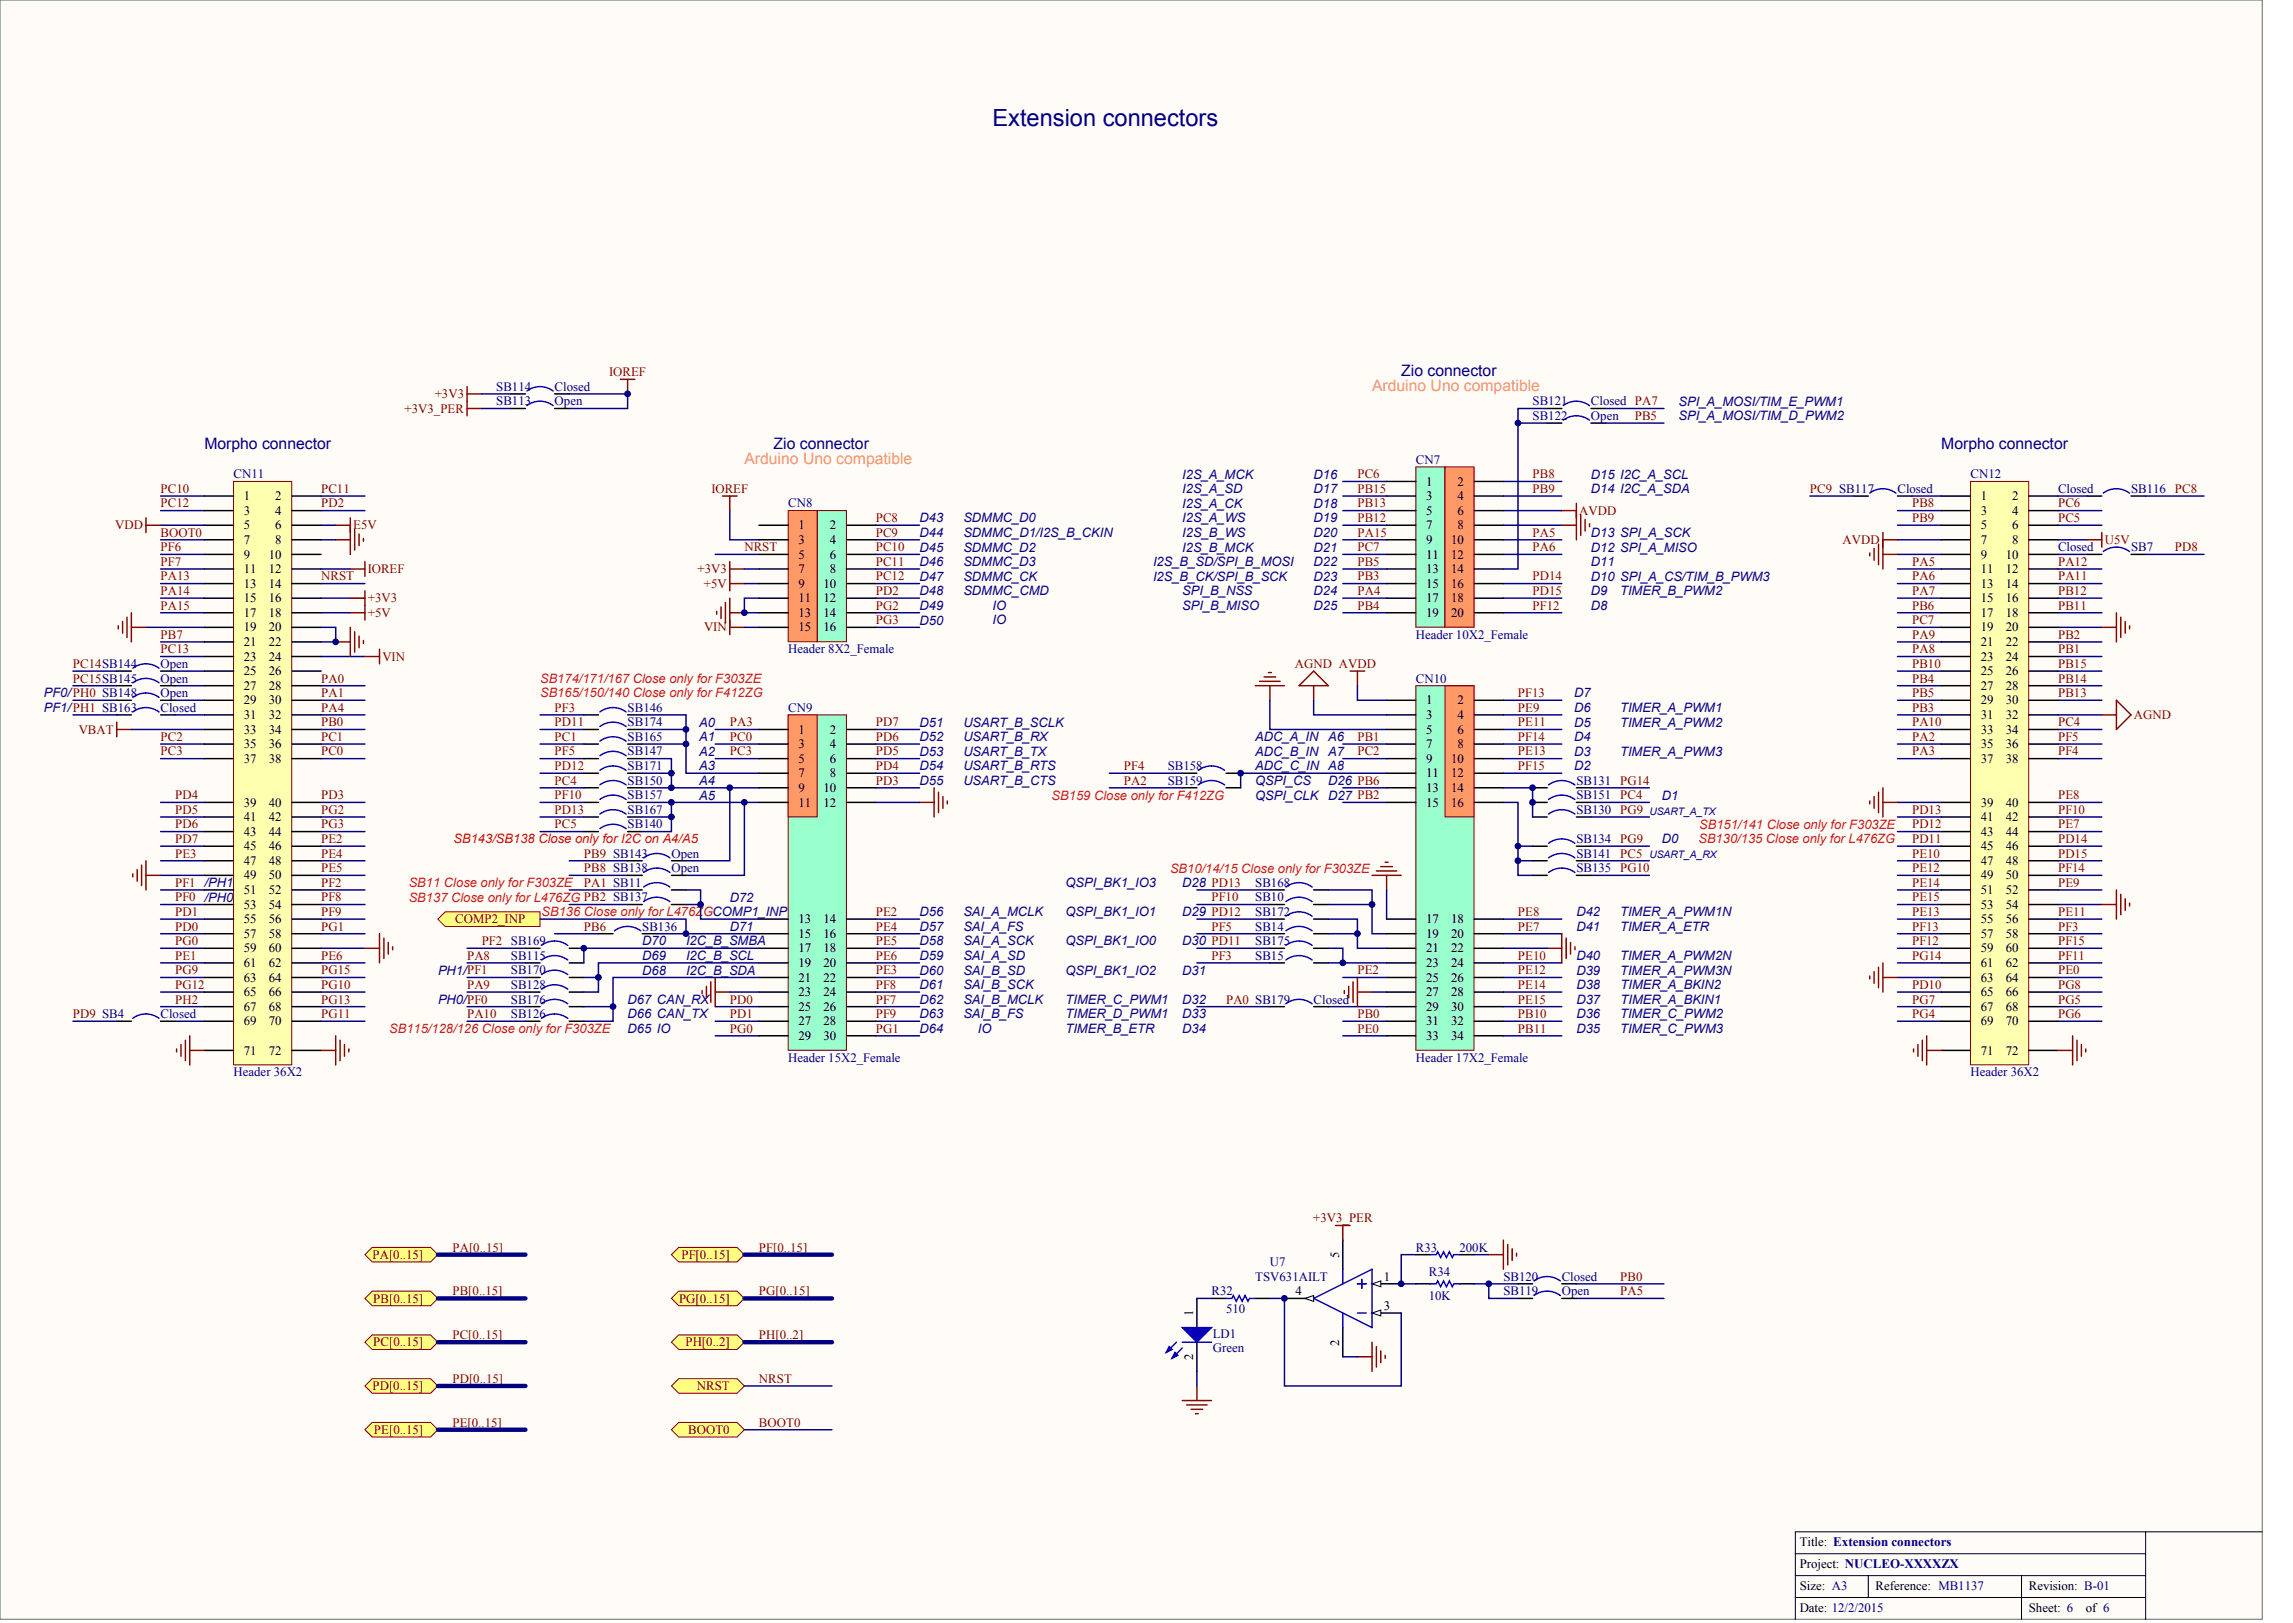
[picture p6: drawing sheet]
<svg xmlns="http://www.w3.org/2000/svg" width="840mm" height="594mm" viewBox="0 0 840 594" stroke-linecap="round" stroke-linejoin="round" font-family="sans-serif">
<defs><g id="words">
<text font-size="8.7" fill="#000080" x="363.4" y="46.3">Extension connectors</text>
<g font-size="5.8" fill="#000080">
<text x="513.1" y="137.7">Zio connector</text>
<text x="74.8" y="164.4">Morpho connector</text>
<text x="283.3" y="164.4">Zio connector</text>
<text x="710.8" y="164.4">Morpho connector</text>
</g>
<g font-size="5.8" fill="#f96">
<text x="502.4" y="143">Arduino Uno compatible</text>
<text x="272.6" y="169.7">Arduino Uno compatible</text>
</g>
<g font-size="4.8" fill="#0c0087">
<text x="614.6" y="148.5">SPI_A_MOSI/TIM_E_PWM1</text>
<text x="614.6" y="153.8">SPI_A_MOSI/TIM_D_PWM2</text>
<text x="432.9" y="175.2">I2S_A_MCK</text>
<text x="481" y="175.2">D16</text>
<text x="582.6" y="175.2">D15 I2C_A_SCL</text>
<text x="432.9" y="180.5">I2S_A_SD</text>
<text x="432.9" y="185.9">I2S_A_CK</text>
<text x="481" y="180.5">D17</text>
<text x="481" y="185.9">D18</text>
<text x="582.6" y="180.5">D14 I2C_A_SDA</text>
<text x="336.7" y="191.2">D43</text>
<text x="352.7" y="191.2">SDMMC_D0</text>
<text x="432.9" y="191.2">I2S_A_WS</text>
<text x="481" y="191.2">D19</text>
<text x="336.7" y="196.5">D44</text>
<text x="352.7" y="196.5">SDMMC_D1/I2S_B_CKIN</text>
<text x="432.9" y="196.5">I2S_B_WS</text>
<text x="481" y="196.5">D20</text>
<text x="582.6" y="196.5">D13 SPI_A_SCK</text>
<text x="336.7" y="201.9">D45</text>
<text x="352.7" y="201.9">SDMMC_D2</text>
<text x="432.9" y="201.9">I2S_B_MCK</text>
<text x="481" y="201.9">D21</text>
<text x="582.6" y="201.9">D12 SPI_A_MISO</text>
<text x="336.7" y="207.2">D46</text>
<text x="352.7" y="207.2">SDMMC_D3</text>
<text x="422.2" y="207.2">I2S_B_SD/SPI_B_MOSI</text>
<text x="481" y="207.2">D22</text>
<text x="582.6" y="207.2">D11</text>
<text x="336.7" y="212.6">D47</text>
<text x="352.7" y="212.6">SDMMC_CK</text>
<text x="422.2" y="212.6">I2S_B_CK/SPI_B_SCK</text>
<text x="481" y="212.6">D23</text>
<text x="582.6" y="212.6">D10 SPI_A_CS/TIM_B_PWM3</text>
<text x="336.7" y="217.9">D48</text>
<text x="352.7" y="217.9">SDMMC_CMD</text>
<text x="432.9" y="217.9">SPI_B_NSS</text>
<text x="481" y="217.9">D24</text>
<text x="582.6" y="217.9">D9</text>
<text x="593.2" y="217.9">TIMER_B_PWM2</text>
<text x="336.7" y="223.3">D49</text>
<text x="363.4" y="223.2">IO</text>
<text x="432.9" y="223.2">SPI_B_MISO</text>
<text x="481" y="223.3">D25</text>
<text x="582.6" y="223.2">D8</text>
<text x="336.7" y="228.6">D50</text>
<text x="363.4" y="228.6">IO</text>
<text x="16" y="255.3">PF0/PH0 SB148</text>
<text x="576.4" y="255.3">D7</text>
<text x="16" y="260.6">PF1/PH1 SB163</text>
<text x="576.4" y="260.6">D6</text>
<text x="593.2" y="260.6">TIMER_A_PWM1</text>
<text x="256" y="266">A0</text>
<text x="336.7" y="266">D51</text>
<text x="352.7" y="266">USART_B_SCLK</text>
<text x="576.4" y="266">D5</text>
<text x="593.2" y="266">TIMER_A_PWM2</text>
<text x="256" y="271.3">A1</text>
<text x="336.7" y="271.3">D52</text>
<text x="352.7" y="271.3">USART_B_RX</text>
<text x="459.6" y="271.3">ADC_A_IN</text>
<text x="486.4" y="271.3">A6</text>
<text x="576.4" y="271.3">D4</text>
<text x="256" y="276.7">A2</text>
<text x="256" y="282">A3</text>
<text x="336.7" y="276.7">D53</text>
<text x="336.7" y="282">D54</text>
<text x="352.7" y="276.7">USART_B_TX</text>
<text x="352.7" y="282">USART_B_RTS</text>
<text x="459.6" y="276.7">ADC_B_IN</text>
<text x="459.6" y="282">ADC_C_IN A8</text>
<text x="486.4" y="276.7">A7</text>
<text x="576.4" y="282">D2</text>
<text x="576.4" y="276.7">D3</text>
<text x="593.2" y="276.7">TIMER_A_PWM3</text>
<text x="256" y="287.3">A4</text>
<text x="336.7" y="287.3">D55</text>
<text x="352.7" y="287.3">USART_B_CTS</text>
<text x="459.6" y="287.3">QSPI_CS</text>
<text x="486.4" y="287.3">D26 PB6</text>
<text x="256" y="292.7">A5</text>
<text x="459.6" y="292.7">QSPI_CLK D27 PB2</text>
<text x="608.5" y="292.7">D1</text>
<text x="608.5" y="308.7">D0</text>
<text x="390.2" y="324.7">QSPI_BK1_IO3</text>
<text x="432.9" y="324.7">D28 PD13</text>
<text x="267.2" y="330.1">D72</text>
<text x="336.7" y="335.4">D56</text>
<text x="352.7" y="335.4">SAI_A_MCLK</text>
<text x="390.2" y="335.4">QSPI_BK1_IO1</text>
<text x="432.9" y="335.4">D29 PD12</text>
<text x="577.2" y="335.4">D42</text>
<text x="593.2" y="335.4">TIMER_A_PWM1N</text>
<text x="267.2" y="340.7">D71</text>
<text x="336.7" y="340.7">D57</text>
<text x="352.7" y="340.7">SAI_A_FS</text>
<text x="577.2" y="340.7">D41</text>
<text x="593.2" y="340.7">TIMER_A_ETR</text>
<text x="235.2" y="346.1">D70</text>
<text x="251.2" y="346.1">I2C_B_SMBA</text>
<text x="336.7" y="346.1">D58</text>
<text x="352.7" y="346.1">SAI_A_SCK</text>
<text x="390.2" y="346.1">QSPI_BK1_IO0</text>
<text x="432.9" y="346.1">D30 PD11</text>
<text x="235.2" y="351.4">D69</text>
<text x="251.2" y="351.4">I2C_B_SCL</text>
<text x="336.7" y="351.4">D59</text>
<text x="352.7" y="351.4">SAI_A_SD</text>
<text x="577.2" y="351.4">D40</text>
<text x="593.2" y="351.4">TIMER_A_PWM2N</text>
<text x="160.4" y="356.8">PH1/PF1</text>
<text x="235.2" y="356.8">D68</text>
<text x="251.2" y="356.8">I2C_B_SDA</text>
<text x="336.7" y="356.8">D60</text>
<text x="352.7" y="356.8">SAI_B_SD</text>
<text x="390.2" y="356.8">QSPI_BK1_IO2</text>
<text x="432.9" y="356.8">D31</text>
<text x="577.2" y="356.8">D39</text>
<text x="593.2" y="356.8">TIMER_A_PWM3N</text>
<text x="336.7" y="362.1">D61</text>
<text x="352.7" y="362.1">SAI_B_SCK</text>
<text x="577.2" y="362.1">D38</text>
<text x="593.4" y="362.1">TIMER_A_BKIN2</text>
<text x="160.4" y="367.4">PH0/PF0</text>
<text x="229.8" y="367.4">D67 CAN_RX</text>
<text x="336.7" y="367.4">D62</text>
<text x="352.7" y="367.4">SAI_B_MCLK</text>
<text x="390.2" y="367.4">TIMER_C_PWM1</text>
<text x="432.9" y="367.4">D32</text>
<text x="577.2" y="367.4">D37</text>
<text x="593.4" y="367.4">TIMER_A_BKIN1</text>
<text x="229.8" y="372.8">D66 CAN_TX</text>
<text x="336.7" y="372.8">D63</text>
<text x="352.7" y="372.8">SAI_B_FS</text>
<text x="390.2" y="372.8">TIMER_D_PWM1</text>
<text x="432.9" y="372.8">D33</text>
<text x="577.2" y="372.8">D36</text>
<text x="593.2" y="372.8">TIMER_C_PWM2</text>
<text x="229.8" y="378.1">D65 IO</text>
<text x="336.7" y="378.1">D64</text>
<text x="358.1" y="378.1">IO</text>
<text x="390.2" y="378.1">TIMER_B_ETR</text>
<text x="432.9" y="378.1">D34</text>
<text x="577.2" y="378.1">D35</text>
<text x="593.2" y="378.1">TIMER_C_PWM3</text>
</g>
<g font-size="4.8" fill="#ee0e22">
<text x="197.8" y="250">SB174/171/167 Close only for F303ZE</text>
<text x="197.8" y="255.3">SB165/150/140 Close only for F412ZG</text>
<text x="385.1" y="292.7">SB159 Close only for F412ZG</text>
<text x="622.2" y="303.4">SB151/141 Close only for F303ZE</text>
<text x="621.9" y="308.7">SB130/135 Close only for L476ZG</text>
<text x="428.4" y="319.4">SB10/14/15 Close only for F303ZE</text>
<text x="149.6" y="324.7">SB11 Close only for F303ZE</text>
<text x="149.6" y="330.1">SB137 Close only for L476ZG PB2 SB137</text>
<text x="198.3" y="335.4">SB136 Close only for L476ZGCOMP1_INP</text>
<text x="142.5" y="378.1">SB115/128/126 Close only for F303ZE</text>
</g>
<text font-size="4.8" fill="#f00" x="166.1" y="308.7">SB143/SB138 Close only for I2C on A4/A5</text>
<g font-size="4.7" fill="#800000">
<text x="223.1" y="137.7">IOREF</text>
<text x="159.2" y="145.7">+3V3</text>
<text x="148.1" y="151">+3V3_PER</text>
<text x="598.6" y="153.7">PB5</text>
<text x="497" y="175.1">PC6</text>
<text x="561.2" y="175.1">PB8</text>
<text x="58.8" y="180.4">PC10</text>
<text x="58.8" y="185.8">PC12</text>
<text x="117.6" y="180.4">PC11</text>
<text x="117.6" y="185.8">PD2</text>
<text x="260.5" y="180.4">IOREF</text>
<text x="497" y="185.8">PB13</text>
<text x="497" y="180.4">PB15</text>
<text x="561.2" y="180.4">PB9</text>
<text x="662.7" y="180.4">PC9 SB117</text>
<text x="700.1" y="185.8">PB8</text>
<text x="753.6" y="185.8">PC6</text>
<text x="320.7" y="191.1">PC8</text>
<text x="497" y="191.1">PB12</text>
<text x="578.3" y="188.4">AVDD</text>
<text x="700.1" y="191.1">PB9</text>
<text x="753.6" y="191.1">PC5</text>
<text x="42.1" y="193.8">VDD</text>
<text x="58.8" y="196.4">BOOT0</text>
<text x="129.3" y="193.8">E5V</text>
<text x="320.7" y="196.4">PC9</text>
<text x="497" y="196.4">PA15</text>
<text x="561.2" y="196.4">PA5</text>
<text x="58.8" y="201.8">PF6</text>
<text x="272.6" y="201.8">NRST</text>
<text x="320.7" y="201.8">PC10</text>
<text x="497" y="201.8">PC7</text>
<text x="561.2" y="201.8">PA6</text>
<text x="674.7" y="199.1">AVDD</text>
<text x="770.7" y="199.1">U5V</text>
<text x="796.3" y="201.8">PD8</text>
<text x="58.8" y="207.1">PF7</text>
<text x="134.7" y="209.8">IOREF</text>
<text x="255.4" y="209.8">+3V3</text>
<text x="320.7" y="207.1">PC11</text>
<text x="497" y="207.1">PB5</text>
<text x="700.1" y="207.1">PA5</text>
<text x="753.6" y="207.1">PA12</text>
<text x="58.8" y="212.5">PA13</text>
<text x="117.6" y="212.5">NRST</text>
<text x="257.7" y="215.1">+5V</text>
<text x="320.7" y="212.5">PC12</text>
<text x="497" y="212.5">PB3</text>
<text x="561.2" y="212.5">PD14</text>
<text x="700.1" y="212.5">PA6</text>
<text x="753.6" y="212.5">PA11</text>
<text x="58.8" y="217.8">PA14</text>
<text x="134.7" y="220.5">+3V3</text>
<text x="320.7" y="217.8">PD2</text>
<text x="497" y="217.8">PA4</text>
<text x="561.2" y="217.8">PD15</text>
<text x="700.1" y="217.8">PA7</text>
<text x="753.6" y="217.8">PB12</text>
<text x="58.8" y="223.1">PA15</text>
<text x="134.7" y="225.8">+5V</text>
<text x="320.7" y="223.1">PG2</text>
<text x="497" y="223.1">PB4</text>
<text x="561.2" y="223.1">PF12</text>
<text x="700.1" y="223.1">PB6</text>
<text x="753.6" y="223.1">PB11</text>
<text x="58.8" y="233.8">PB7</text>
<text x="257.8" y="231.1">VIN</text>
<text x="320.7" y="228.5">PG3</text>
<text x="700.1" y="233.8">PA9</text>
<text x="700.1" y="228.5">PC7</text>
<text x="753.6" y="233.8">PB2</text>
<text x="58.8" y="239.2">PC13</text>
<text x="700.1" y="239.2">PA8</text>
<text x="753.6" y="239.2">PB1</text>
<text x="26.7" y="244.5">PC14SB144</text>
<text x="140" y="241.8">VIN</text>
<text x="474.2" y="244.5">AGND AVDD</text>
<text x="700.1" y="244.5">PB10</text>
<text x="753.6" y="244.5">PB15</text>
<text x="26.7" y="249.8">PC15SB145</text>
<text x="117.6" y="249.8">PA0</text>
<text x="700.1" y="249.8">PB4</text>
<text x="753.6" y="249.8">PB14</text>
<text x="117.6" y="255.2">PA1</text>
<text x="555.8" y="255.2">PF13</text>
<text x="700.1" y="255.2">PB5</text>
<text x="753.6" y="255.2">PB13</text>
<text x="117.6" y="260.5">PA4</text>
<text x="203.1" y="260.5">PF3</text>
<text x="555.8" y="260.5">PE9</text>
<text x="700.1" y="260.5">PB3</text>
<text x="781.4" y="263.2">AGND</text>
<text x="28.8" y="268.5">VBAT</text>
<text x="117.6" y="265.9">PB0</text>
<text x="203.1" y="265.9">PD11</text>
<text x="267.2" y="265.9">PA3</text>
<text x="320.7" y="265.9">PD7</text>
<text x="555.8" y="265.9">PE11</text>
<text x="700.1" y="265.9">PA10</text>
<text x="753.6" y="265.9">PC4</text>
<text x="58.8" y="271.2">PC2</text>
<text x="117.6" y="271.2">PC1</text>
<text x="203.1" y="271.2">PC1</text>
<text x="267.2" y="271.2">PC0</text>
<text x="320.7" y="271.2">PD6</text>
<text x="497" y="271.2">PB1</text>
<text x="555.8" y="271.2">PF14</text>
<text x="700.1" y="271.2">PA2</text>
<text x="753.6" y="271.2">PF5</text>
<text x="58.8" y="276.5">PC3</text>
<text x="117.6" y="276.5">PC0</text>
<text x="203.1" y="281.9">PD12</text>
<text x="203.1" y="276.5">PF5</text>
<text x="267.2" y="276.5">PC3</text>
<text x="320.7" y="281.9">PD4</text>
<text x="320.7" y="276.5">PD5</text>
<text x="411.5" y="281.9">PF4</text>
<text x="497" y="276.5">PC2</text>
<text x="555.8" y="276.5">PE13</text>
<text x="555.8" y="281.9">PF15</text>
<text x="700.1" y="276.5">PA3</text>
<text x="753.6" y="276.5">PF4</text>
<text x="203.1" y="287.2">PC4</text>
<text x="320.7" y="287.2">PD3</text>
<text x="411.5" y="287.2">PA2</text>
<text x="64.1" y="292.6">PD4</text>
<text x="117.6" y="292.6">PD3</text>
<text x="203.1" y="292.6">PF10</text>
<text x="753.6" y="292.6">PE8</text>
<text x="64.1" y="297.9">PD5</text>
<text x="117.6" y="297.9">PG2</text>
<text x="203.1" y="297.9">PD13</text>
<text x="700.1" y="297.9">PD13</text>
<text x="753.6" y="297.9">PF10</text>
<text x="64.1" y="303.2">PD6</text>
<text x="117.6" y="303.2">PG3</text>
<text x="203.1" y="303.2">PC5</text>
<text x="700.1" y="303.2">PD12</text>
<text x="753.6" y="303.2">PE7</text>
<text x="64.1" y="308.6">PD7</text>
<text x="117.6" y="308.6">PE2</text>
<text x="700.1" y="308.6">PD11</text>
<text x="753.6" y="308.6">PD14</text>
<text x="64.1" y="313.9">PE3</text>
<text x="117.6" y="313.9">PE4</text>
<text x="213.8" y="313.9">PB9 SB143</text>
<text x="700.1" y="313.9">PE10</text>
<text x="753.6" y="313.9">PD15</text>
<text x="117.6" y="319.3">PE5</text>
<text x="213.8" y="319.3">PB8 SB138</text>
<text x="700.1" y="319.3">PE12</text>
<text x="753.6" y="319.3">PF14</text>
<text x="64.1" y="329.9">PF0 /PH0</text>
<text x="64.1" y="324.6">PF1 /PH1</text>
<text x="117.6" y="329.9">PF8</text>
<text x="117.6" y="324.6">PF2</text>
<text x="213.8" y="324.6">PA1 SB11</text>
<text x="443.6" y="329.9">PF10</text>
<text x="700.1" y="324.6">PE14</text>
<text x="700.1" y="329.9">PE15</text>
<text x="753.6" y="324.6">PE9</text>
<text x="64.1" y="335.3">PD1</text>
<text x="117.6" y="335.3">PF9</text>
<text x="320.7" y="335.3">PE2</text>
<text x="555.8" y="335.3">PE8</text>
<text x="700.1" y="335.3">PE13</text>
<text x="753.6" y="335.3">PE11</text>
<text x="64.1" y="340.6">PD0</text>
<text x="117.6" y="340.6">PG1</text>
<text x="166.7" y="337.9">COMP2_INP</text>
<text x="213.8" y="340.6">PB6</text>
<text x="320.7" y="340.6">PE4</text>
<text x="443.6" y="340.6">PF5</text>
<text x="555.8" y="340.6">PE7</text>
<text x="700.1" y="340.6">PF13</text>
<text x="753.6" y="340.6">PF3</text>
<text x="64.1" y="346">PG0</text>
<text x="176.4" y="346">PF2 SB169</text>
<text x="320.7" y="346">PE5</text>
<text x="700.1" y="346">PF12</text>
<text x="753.6" y="346">PF15</text>
<text x="64.1" y="351.3">PE1</text>
<text x="117.6" y="351.3">PE6</text>
<text x="171" y="351.3">PA8</text>
<text x="320.7" y="351.3">PE6</text>
<text x="443.6" y="351.3">PF3</text>
<text x="555.8" y="351.3">PE10</text>
<text x="700.1" y="351.3">PG14</text>
<text x="753.6" y="351.3">PF11</text>
<text x="64.1" y="356.6">PG9</text>
<text x="117.6" y="356.6">PG15</text>
<text x="320.7" y="356.6">PE3</text>
<text x="497" y="356.6">PE2</text>
<text x="555.8" y="356.6">PE12</text>
<text x="753.6" y="356.6">PE0</text>
<text x="64.1" y="362">PG12</text>
<text x="117.6" y="362">PG10</text>
<text x="171" y="362">PA9</text>
<text x="320.7" y="362">PF8</text>
<text x="555.8" y="362">PE14</text>
<text x="700.1" y="362">PD10</text>
<text x="753.6" y="362">PG8</text>
<text x="64.1" y="367.3">PH2</text>
<text x="117.6" y="367.3">PG13</text>
<text x="267.2" y="367.3">PD0</text>
<text x="320.7" y="367.3">PF7</text>
<text x="448.9" y="367.3">PA0 SB179</text>
<text x="555.8" y="367.3">PE15</text>
<text x="700.1" y="367.3">PG7</text>
<text x="753.6" y="367.3">PG5</text>
<text x="26.7" y="372.7">PD9 SB4</text>
<text x="117.6" y="372.7">PG11</text>
<text x="171" y="372.7">PA10</text>
<text x="267.2" y="378">PG0</text>
<text x="267.2" y="372.7">PD1</text>
<text x="320.7" y="378">PG1</text>
<text x="320.7" y="372.7">PF9</text>
<text x="497" y="372.7">PB0</text>
<text x="497" y="378">PE0</text>
<text x="555.8" y="372.7">PB10</text>
<text x="555.8" y="378">PB11</text>
<text x="700.1" y="372.7">PG4</text>
<text x="753.6" y="372.7">PG6</text>
<text x="480.8" y="447.4">+3V3_PER</text>
<text x="136.4" y="460.8">PA[0..15]</text>
<text x="165.7" y="458.1">PA[0..15]</text>
<text x="249.5" y="460.8">PF[0..15]</text>
<text x="277.9" y="458.1">PF[0..15]</text>
<text x="593.2" y="468.8">PB0</text>
<text x="136.7" y="476.8">PB[0..15]</text>
<text x="165.7" y="474.1">PB[0..15]</text>
<text x="248.6" y="476.8">PG[0..15]</text>
<text x="277.9" y="474.1">PG[0..15]</text>
<text x="593.2" y="474.1">PA5</text>
<text x="165.7" y="490.1">PC[0..15]</text>
<text x="277.9" y="490.1">PH[0..2]</text>
<text x="136.7" y="492.8">PC[0..15]</text>
<text x="251" y="492.8">PH[0..2]</text>
<text x="136.4" y="508.8">PD[0..15]</text>
<text x="165.7" y="506.2">PD[0..15]</text>
<text x="255.1" y="508.8">NRST</text>
<text x="277.9" y="506.2">NRST</text>
<text x="136.9" y="524.9">PE[0..15]</text>
<text x="165.7" y="522.2">PE[0..15]</text>
<text x="252" y="524.9">BOOT0</text>
<text x="277.9" y="522.2">BOOT0</text>
</g>
<g font-size="4.7" fill="#000080">
<text x="181.7" y="143">SB114</text>
<text x="203.1" y="143">Closed</text>
<text x="181.7" y="148.4">SB113</text>
<text x="203.1" y="148.4">Open</text>
<text x="561.2" y="148.4">SB121</text>
<text x="582.6" y="148.4">Closed PA7</text>
<text x="561.2" y="153.7">SB122</text>
<text x="582.6" y="153.7">Open</text>
<text x="518.4" y="169.7">CN7</text>
<text x="85.5" y="175.1">CN11</text>
<text x="721.5" y="175.1">CN12</text>
<text x="288.6" y="185.8">CN8</text>
<text x="694.8" y="180.4">Closed</text>
<text x="753.6" y="180.4">Closed</text>
<text x="780.3" y="180.4">SB116 PC8</text>
<text x="753.6" y="201.8">Closed</text>
<text x="780.3" y="201.8">SB7</text>
<text x="518.4" y="233.8">Header 10X2_Female</text>
<text x="288.6" y="239.2">Header 8X2_Female</text>
<text x="58.8" y="244.5">Open</text>
<text x="58.8" y="249.8">Open</text>
<text x="518.4" y="249.8">CN10</text>
<text x="58.8" y="255.2">Open</text>
<text x="58.8" y="260.5">Closed</text>
<text x="229.8" y="260.5">SB146</text>
<text x="288.6" y="260.5">CN9</text>
<text x="229.8" y="265.9">SB174</text>
<text x="229.8" y="271.2">SB165</text>
<text x="229.8" y="276.5">SB147</text>
<text x="229.8" y="281.9">SB171</text>
<text x="427.6" y="281.9">SB158</text>
<text x="229.8" y="287.2">SB150</text>
<text x="427.6" y="287.2">SB159</text>
<text x="577.2" y="287.2">SB131 PG14</text>
<text x="229.8" y="292.6">SB157</text>
<text x="577.2" y="292.6">SB151 PC4</text>
<text x="229.8" y="297.9">SB167</text>
<text x="577.2" y="297.9">SB130 PG9</text>
<text x="229.8" y="303.2">SB140</text>
<text x="577.2" y="308.6">SB134 PG9</text>
<text x="245.8" y="313.9">Open</text>
<text x="577.2" y="313.9">SB141 PC5</text>
<text x="245.8" y="319.3">Open</text>
<text x="577.2" y="319.3">SB135 PG10</text>
<text x="459.6" y="324.6">SB168</text>
<text x="459.6" y="329.9">SB10</text>
<text x="459.6" y="335.3">SB172</text>
<text x="235.2" y="340.6">SB136</text>
<text x="459.6" y="340.6">SB14</text>
<text x="459.6" y="346">SB175</text>
<text x="187.1" y="351.3">SB115</text>
<text x="459.6" y="351.3">SB15</text>
<text x="187.1" y="356.6">SB170</text>
<text x="187.1" y="362">SB128</text>
<text x="187.1" y="367.3">SB176</text>
<text x="481" y="367.3">Closed</text>
<text x="58.8" y="372.7">Closed</text>
<text x="187.1" y="372.7">SB126</text>
<text x="288.6" y="388.7">Header 15X2_Female</text>
<text x="518.4" y="388.7">Header 17X2_Female</text>
<text x="85.5" y="394">Header 36X2</text>
<text x="721.5" y="394">Header 36X2</text>
<text x="518.4" y="458.1">R33</text>
<text x="534.5" y="458.1">200K</text>
<text x="465" y="463.4">U7</text>
<text x="523.2" y="467.2">R34</text>
<text x="459.6" y="468.8">TSV631AILT</text>
<text x="550.5" y="468.8">SB120</text>
<text x="571.9" y="468.8">Closed</text>
<text x="443.6" y="474.1">R32</text>
<text x="523.2" y="475.7">10K</text>
<text x="550.5" y="474.1">SB119</text>
<text x="571.9" y="474.1">Open</text>
<text x="448.9" y="480.5">510</text>
<text x="444.1" y="489.6">LD1</text>
<text x="444.1" y="494.9">Green</text>
</g>
<g font-size="4.7">
<text x="522.2" y="177.7">1</text>
<text x="533.7" y="177.7">2</text>
<text x="89.3" y="183.1">1</text>
<text x="100.8" y="183.1">2</text>
<text x="522.2" y="183.1">3</text>
<text x="533.7" y="183.1">4</text>
<text x="725.3" y="183.1">1</text>
<text x="736.8" y="183.1">2</text>
<text x="89.3" y="188.4">3</text>
<text x="100.8" y="188.4">4</text>
<text x="522.2" y="188.4">5</text>
<text x="533.7" y="188.4">6</text>
<text x="725.3" y="188.4">3</text>
<text x="736.8" y="188.4">4</text>
<text x="89.3" y="193.8">5</text>
<text x="100.8" y="193.8">6</text>
<text x="292.3" y="193.8">1</text>
<text x="303.9" y="193.8">2</text>
<text x="522.2" y="193.8">7</text>
<text x="533.7" y="193.8">8</text>
<text x="725.3" y="193.8">5</text>
<text x="736.8" y="193.8">6</text>
<text x="89.3" y="199.1">7</text>
<text x="100.8" y="199.1">8</text>
<text x="292.3" y="199.1">3</text>
<text x="303.9" y="199.1">4</text>
<text x="522.2" y="199.1">9</text>
<text x="531.4" y="199.1">10</text>
<text x="725.3" y="199.1">7</text>
<text x="736.8" y="199.1">8</text>
<text x="89.3" y="204.4">9</text>
<text x="89.3" y="209.8">11</text>
<text x="98.4" y="204.4">10</text>
<text x="98.4" y="209.8">12</text>
<text x="292.3" y="204.4">5</text>
<text x="292.3" y="209.8">7</text>
<text x="303.9" y="204.4">6</text>
<text x="303.9" y="209.8">8</text>
<text x="522.2" y="204.4">11</text>
<text x="522.2" y="209.8">13</text>
<text x="531.4" y="204.4">12</text>
<text x="531.4" y="209.8">14</text>
<text x="725.3" y="204.4">9</text>
<text x="725.3" y="209.8">11</text>
<text x="734.4" y="204.4">10</text>
<text x="734.4" y="209.8">12</text>
<text x="89.3" y="215.1">13</text>
<text x="98.4" y="215.1">14</text>
<text x="292.3" y="215.1">9</text>
<text x="301.5" y="215.1">10</text>
<text x="522.2" y="215.1">15</text>
<text x="531.4" y="215.1">16</text>
<text x="725.3" y="215.1">13</text>
<text x="734.4" y="215.1">14</text>
<text x="89.3" y="220.5">15</text>
<text x="98.4" y="220.5">16</text>
<text x="292.3" y="220.5">11</text>
<text x="301.5" y="220.5">12</text>
<text x="522.2" y="220.5">17</text>
<text x="531.4" y="220.5">18</text>
<text x="725.3" y="220.5">15</text>
<text x="734.4" y="220.5">16</text>
<text x="89.3" y="225.8">17</text>
<text x="98.4" y="225.8">18</text>
<text x="292.3" y="225.8">13</text>
<text x="301.5" y="225.8">14</text>
<text x="522.2" y="225.8">19</text>
<text x="531.4" y="225.8">20</text>
<text x="725.3" y="225.8">17</text>
<text x="734.4" y="225.8">18</text>
<text x="89.3" y="231.1">19</text>
<text x="98.4" y="231.1">20</text>
<text x="292.3" y="231.1">15</text>
<text x="301.5" y="231.1">16</text>
<text x="725.3" y="231.1">19</text>
<text x="734.4" y="231.1">20</text>
<text x="89.3" y="236.5">21</text>
<text x="98.4" y="236.5">22</text>
<text x="725.3" y="236.5">21</text>
<text x="734.4" y="236.5">22</text>
<text x="89.3" y="241.8">23</text>
<text x="98.4" y="241.8">24</text>
<text x="725.3" y="241.8">23</text>
<text x="734.4" y="241.8">24</text>
<text x="89.3" y="247.2">25</text>
<text x="98.4" y="247.2">26</text>
<text x="725.3" y="247.2">25</text>
<text x="734.4" y="247.2">26</text>
<text x="89.3" y="252.5">27</text>
<text x="89.3" y="257.8">29</text>
<text x="98.4" y="252.5">28</text>
<text x="98.4" y="257.8">30</text>
<text x="522.2" y="257.8">1</text>
<text x="533.7" y="257.8">2</text>
<text x="725.3" y="252.5">27</text>
<text x="725.3" y="257.8">29</text>
<text x="734.4" y="252.5">28</text>
<text x="734.4" y="257.8">30</text>
<text x="89.3" y="263.2">31</text>
<text x="98.4" y="263.2">32</text>
<text x="522.2" y="263.2">3</text>
<text x="533.7" y="263.2">4</text>
<text x="725.3" y="263.2">31</text>
<text x="734.4" y="263.2">32</text>
<text x="89.3" y="268.5">33</text>
<text x="98.4" y="268.5">34</text>
<text x="292.3" y="268.5">1</text>
<text x="303.9" y="268.5">2</text>
<text x="522.2" y="268.5">5</text>
<text x="533.7" y="268.5">6</text>
<text x="725.3" y="268.5">33</text>
<text x="734.4" y="268.5">34</text>
<text x="89.3" y="273.9">35</text>
<text x="98.4" y="273.9">36</text>
<text x="292.3" y="273.9">3</text>
<text x="303.9" y="273.9">4</text>
<text x="522.2" y="273.9">7</text>
<text x="533.7" y="273.9">8</text>
<text x="725.3" y="273.9">35</text>
<text x="734.4" y="273.9">36</text>
<text x="89.3" y="279.2">37</text>
<text x="98.4" y="279.2">38</text>
<text x="292.3" y="279.2">5</text>
<text x="303.9" y="279.2">6</text>
<text x="522.2" y="279.2">9</text>
<text x="531.4" y="279.2">10</text>
<text x="725.3" y="279.2">37</text>
<text x="734.4" y="279.2">38</text>
<text x="292.3" y="284.5">7</text>
<text x="303.9" y="284.5">8</text>
<text x="522.2" y="284.5">11</text>
<text x="531.4" y="284.5">12</text>
<text x="292.3" y="289.9">9</text>
<text x="301.5" y="289.9">10</text>
<text x="522.2" y="289.9">13</text>
<text x="531.4" y="289.9">14</text>
<text x="89.3" y="295.2">39</text>
<text x="98.4" y="295.2">40</text>
<text x="292.3" y="295.2">11</text>
<text x="301.5" y="295.2">12</text>
<text x="522.2" y="295.2">15</text>
<text x="531.4" y="295.2">16</text>
<text x="725.3" y="295.2">39</text>
<text x="734.4" y="295.2">40</text>
<text x="89.3" y="300.6">41</text>
<text x="89.3" y="305.9">43</text>
<text x="98.4" y="300.6">42</text>
<text x="98.4" y="305.9">44</text>
<text x="725.3" y="300.6">41</text>
<text x="725.3" y="305.9">43</text>
<text x="734.4" y="300.6">42</text>
<text x="734.4" y="305.9">44</text>
<text x="89.3" y="311.2">45</text>
<text x="98.4" y="311.2">46</text>
<text x="725.3" y="311.2">45</text>
<text x="734.4" y="311.2">46</text>
<text x="89.3" y="316.6">47</text>
<text x="98.4" y="316.6">48</text>
<text x="725.3" y="316.6">47</text>
<text x="734.4" y="316.6">48</text>
<text x="89.3" y="321.9">49</text>
<text x="98.4" y="321.9">50</text>
<text x="725.3" y="321.9">49</text>
<text x="734.4" y="321.9">50</text>
<text x="89.3" y="327.3">51</text>
<text x="98.4" y="327.3">52</text>
<text x="725.3" y="327.3">51</text>
<text x="734.4" y="327.3">52</text>
<text x="89.3" y="332.6">53</text>
<text x="98.4" y="332.6">54</text>
<text x="725.3" y="332.6">53</text>
<text x="734.4" y="332.6">54</text>
<text x="89.3" y="337.9">55</text>
<text x="98.4" y="337.9">56</text>
<text x="292.3" y="337.9">13</text>
<text x="301.5" y="337.9">14</text>
<text x="522.2" y="337.9">17</text>
<text x="531.4" y="337.9">18</text>
<text x="725.3" y="337.9">55</text>
<text x="734.4" y="337.9">56</text>
<text x="89.3" y="343.3">57</text>
<text x="98.4" y="343.3">58</text>
<text x="292.3" y="343.3">15</text>
<text x="301.5" y="343.3">16</text>
<text x="522.2" y="343.3">19</text>
<text x="531.4" y="343.3">20</text>
<text x="725.3" y="343.3">57</text>
<text x="734.4" y="343.3">58</text>
<text x="89.3" y="348.6">59</text>
<text x="89.3" y="354">61</text>
<text x="98.4" y="348.6">60</text>
<text x="98.4" y="354">62</text>
<text x="292.3" y="348.6">17</text>
<text x="292.3" y="354">19</text>
<text x="301.5" y="348.6">18</text>
<text x="301.5" y="354">20</text>
<text x="522.2" y="348.6">21</text>
<text x="522.2" y="354">23</text>
<text x="531.4" y="348.6">22</text>
<text x="531.4" y="354">24</text>
<text x="725.3" y="348.6">59</text>
<text x="725.3" y="354">61</text>
<text x="734.4" y="348.6">60</text>
<text x="734.4" y="354">62</text>
<text x="89.3" y="359.3">63</text>
<text x="98.4" y="359.3">64</text>
<text x="292.3" y="359.3">21</text>
<text x="301.5" y="359.3">22</text>
<text x="522.2" y="359.3">25</text>
<text x="531.4" y="359.3">26</text>
<text x="725.3" y="359.3">63</text>
<text x="734.4" y="359.3">64</text>
<text x="89.3" y="364.6">65</text>
<text x="98.4" y="364.6">66</text>
<text x="292.3" y="364.6">23</text>
<text x="301.5" y="364.6">24</text>
<text x="522.2" y="364.6">27</text>
<text x="531.4" y="364.6">28</text>
<text x="725.3" y="364.6">65</text>
<text x="734.4" y="364.6">66</text>
<text x="89.3" y="370">67</text>
<text x="98.4" y="370">68</text>
<text x="292.3" y="370">25</text>
<text x="301.5" y="370">26</text>
<text x="522.2" y="370">29</text>
<text x="531.4" y="370">30</text>
<text x="725.3" y="370">67</text>
<text x="734.4" y="370">68</text>
<text x="89.3" y="375.3">69</text>
<text x="98.4" y="375.3">70</text>
<text x="292.3" y="375.3">27</text>
<text x="301.5" y="375.3">28</text>
<text x="522.2" y="375.3">31</text>
<text x="531.4" y="375.3">32</text>
<text x="725.3" y="375.3">69</text>
<text x="734.4" y="375.3">70</text>
<text x="292.3" y="380.7">29</text>
<text x="301.5" y="380.7">30</text>
<text x="522.2" y="380.7">33</text>
<text x="531.4" y="380.7">34</text>
<text x="89.3" y="386">71</text>
<text x="98.4" y="386">72</text>
<text x="725.3" y="386">71</text>
<text x="734.4" y="386">72</text>
<text x="506.7" y="468.8">1</text>
<text x="474.4" y="474.1">4</text>
<text x="506.7" y="479.5">3</text>
<text x="659" y="566">Title: Extension connectors</text>
<text x="659" y="574">Project: NUCLEO-XXXXZX</text>
<text x="659" y="582.1">Size: A3</text>
<text x="686.8" y="582.1">Reference: MB1137</text>
<text x="742.9" y="582.1">Revision: B-01</text>
<text x="659" y="590.2">Date: 12/2/2015</text>
<text x="742.9" y="590.2">Sheet: 6</text>
<text x="763.7" y="590.2">of 6</text>
</g>
<g font-size="4.6">
<text x="490.3" y="460.3" transform="rotate(-90 490.3 460.3)">5</text>
<text x="436.9" y="481.7" transform="rotate(-90 436.9 481.7)">1</text>
<text x="436.9" y="498" transform="rotate(-90 436.9 498)">2</text>
<text x="490.3" y="492.6" transform="rotate(-90 490.3 492.6)">2</text>
</g>
<g font-size="3.8" fill="#0c0087">
<text x="603.9" y="298.2">USART_A_TX</text>
<text x="603.9" y="314.2">USART_A_RX</text>
</g>
</g></defs>
<path d="M0 0h828.4v592.7h-828.4z" fill="#fffcf8"/>
<path d="M0 0h828.4v592.7h-828.4z" fill="none" stroke="#696969" stroke-width=".37"/>
<path d="M0 0h828.4v592.7h-828.4z" fill="#fffcf8"/>
<path d="M0 0h828.4v592.7h-828.4z" fill="none" stroke="#696969" stroke-width=".37"/>
<path d="M657.4 568.7h128.2M657.4 576.7h128.2M684.1 576.7v8M740.2 576.7v16.1M785.6 560.7v32.1M828.4 560.7h-171v32.1M657.4 584.7h128.2" fill="none" stroke="#000" stroke-width=".37"/>
<path d="M267.2 218.9v13.4M262.4 223.8v1M264 222.2v4.2M265.6 220.5v7.5M267.2 224.3h5.4M267.2 229.6h5.4" fill="none" stroke="#800000" stroke-width=".53"/>
<path d="M277.9 218.9h-5.3v5.4h5.3" fill="none" stroke="#000080" stroke-width=".53"/>
<path d="M133.6 459.3l2.7-2.7h21.4l2.6 2.7-2.6 2.6h-21.4z" fill-rule="evenodd" fill="#ffff80"/>
<path d="M133.6 459.3l2.7-2.7h21.4l2.6 2.7-2.6 2.6h-21.4z" fill="none" stroke="#800000" stroke-width=".37"/>
<path d="M160.3 459.3h32.1" fill="none" stroke="#000080" stroke-width="1.6"/>
<path d="M133.6 475.3l2.7-2.7h21.4l2.6 2.7-2.6 2.6h-21.4z" fill-rule="evenodd" fill="#ffff80"/>
<path d="M133.6 475.3l2.7-2.7h21.4l2.6 2.7-2.6 2.6h-21.4z" fill="none" stroke="#800000" stroke-width=".37"/>
<path d="M160.3 475.3h32.1" fill="none" stroke="#000080" stroke-width="1.6"/>
<path d="M133.6 491.3l2.7-2.7h21.4l2.6 2.7-2.6 2.7h-21.4z" fill-rule="evenodd" fill="#ffff80"/>
<path d="M133.6 491.3l2.7-2.7h21.4l2.6 2.7-2.6 2.7h-21.4z" fill="none" stroke="#800000" stroke-width=".37"/>
<path d="M160.3 491.3h32.1" fill="none" stroke="#000080" stroke-width="1.6"/>
<path d="M475.7 251l5.3-5.4 5.4 5.4zM481 251v5.3" fill="none" stroke="#800000" stroke-width=".53"/>
<path d="M245.8 507.3l2.7-2.7h21.4l2.7 2.7-2.7 2.7h-21.4z" fill-rule="evenodd" fill="#ffff80"/>
<path d="M245.8 507.3l2.7-2.7h21.4l2.7 2.7-2.7 2.7h-21.4z" fill="none" stroke="#800000" stroke-width=".37"/>
<path d="M272.6 507.3h32" fill="none" stroke="#000080" stroke-width=".53"/>
<path d="M494.4 245.6h5.3M497 245.6v5.4" fill="none" stroke="#800000" stroke-width=".53"/>
<path d="M245.8 523.3l2.7-2.6h21.4l2.7 2.6-2.7 2.7h-21.4z" fill-rule="evenodd" fill="#ffff80"/>
<path d="M245.8 523.3l2.7-2.6h21.4l2.7 2.6-2.7 2.7h-21.4z" fill="none" stroke="#800000" stroke-width=".37"/>
<path d="M208.4 315.1h21.4M208.4 320.4h21.4M272.6 523.3h32" fill="none" stroke="#000080" stroke-width=".53"/>
<path d="M438.3 475.3v10.7M438.3 491.3v10.7" fill="none" stroke="#000" stroke-width=".53"/>
<path d="M432.9 486h10.7l-5.3 5.3z" fill="#00f"/>
<path d="M430.8 491.3l-3.8 3.7M432.9 486h10.7l-5.3 5.3zM432.9 493.4l-3.7 3.8" fill="none" stroke="#00f" stroke-width=".53"/>
<path d="M430.2 495l1.1 1.1-2.1 1.1z" fill="#00f"/>
<path d="M430.2 495l1.1 1.1-2.1 1.1z" fill="none" stroke="#00f" stroke-width=".53"/>
<path d="M428.1 492.9l1.1 1.1-2.2 1z" fill="#00f"/>
<path d="M448.9 475.3h2.2l.5-1.1 1.1 2.1 1-2.1 1.1 2.1 1.1-2.1 1.1 2.1 .5-1h2.1M428.1 492.9l1.1 1.1-2.2 1zM432.9 491.3h10.7" fill="none" stroke="#00f" stroke-width=".53"/>
<path d="M443.6 475.3h5.3M459.6 475.3h5.4" fill="none" stroke="#000" stroke-width=".53"/>
<path d="M497 496.6h5.4M502.4 491.3v10.7M504 492.9v7.5M505.6 494.5v4.3M507.2 496.1v1.1" fill="none" stroke="#800000" stroke-width=".53"/>
<path d="M133.6 507.3l2.7-2.7h21.4l2.6 2.7-2.6 2.7h-21.4z" fill-rule="evenodd" fill="#ffff80"/>
<path d="M133.6 507.3l2.7-2.7h21.4l2.6 2.7-2.6 2.7h-21.4z" fill="none" stroke="#800000" stroke-width=".37"/>
<path d="M160.3 507.3h32.1" fill="none" stroke="#000080" stroke-width="1.6"/>
<path d="M133.6 523.3l2.7-2.6h21.4l2.6 2.6-2.6 2.7h-21.4z" fill-rule="evenodd" fill="#ffff80"/>
<path d="M133.6 523.3l2.7-2.6h21.4l2.6 2.6-2.6 2.7h-21.4z" fill="none" stroke="#800000" stroke-width=".37"/>
<path d="M160.3 523.3h32.1" fill="none" stroke="#000080" stroke-width="1.6"/>
<path d="M245.8 459.3l2.7-2.7h21.4l2.7 2.7-2.7 2.6h-21.4z" fill-rule="evenodd" fill="#ffff80"/>
<path d="M245.8 459.3l2.7-2.7h21.4l2.7 2.7-2.7 2.6h-21.4z" fill="none" stroke="#800000" stroke-width=".37"/>
<path d="M272.6 459.3h32" fill="none" stroke="#000080" stroke-width="1.6"/>
<path d="M245.8 475.3l2.7-2.7h21.4l2.7 2.7-2.7 2.6h-21.4z" fill-rule="evenodd" fill="#ffff80"/>
<path d="M245.8 475.3l2.7-2.7h21.4l2.7 2.7-2.7 2.6h-21.4z" fill="none" stroke="#800000" stroke-width=".37"/>
<path d="M272.6 475.3h32" fill="none" stroke="#000080" stroke-width="1.6"/>
<path d="M235.7 319.3a8 8 0 0 1 9.6 .1M235.7 314a8 8 0 0 1 9.6 0" fill="none" stroke="#00f" stroke-width=".53"/>
<path d="M229.8 315.1h5.4M245.8 315.1h5.4M229.8 320.4h5.4M245.8 320.4h5.4" fill="none" stroke="#000" stroke-width=".53"/>
<path d="M245.8 491.3l2.7-2.7h21.4l2.7 2.7-2.7 2.7h-21.4z" fill-rule="evenodd" fill="#ffff80"/>
<path d="M245.8 491.3l2.7-2.7h21.4l2.7 2.7-2.7 2.7h-21.4z" fill="none" stroke="#800000" stroke-width=".37"/>
<path d="M272.6 491.3h32" fill="none" stroke="#000080" stroke-width="1.6"/>
<path d="M539.8 459.3h5.3M438.3 475.3h5.3" fill="none" stroke="#000080" stroke-width=".53"/>
<path d="M545.1 459.3h5.4M550.5 453.9v10.7M552.1 455.5v7.5M553.7 457.1v4.3M555.3 458.7v1.1M432.9 512.7h10.7M434.5 514.3h7.5M436.1 515.9h4.3M437.7 517.5h1.1M438.3 507.3v5.4" fill="none" stroke="#800000" stroke-width=".53"/>
<path d="M518.4 459.3h5.4M534.5 459.3h5.3M502.4 480.6h10.7" fill="none" stroke="#000" stroke-width=".53"/>
<path d="M523.8 459.3h2.1l.5-1.1 1.1 2.1 1.1-2.1 1 2.1 1.1-2.1 1.1 2.1 .5-1h2.2" fill="none" stroke="#00f" stroke-width=".53"/>
<path d="M502.4 480.6l3.2-1.1v2.2z" fill="#fffcf8"/>
<path d="M502.4 480.6l3.2-1.1v2.2z" fill="none" stroke="#000" stroke-width=".37"/>
<path d="M502.4 469.9h10.7" fill="none" stroke="#000" stroke-width=".53"/>
<path d="M502.4 469.9l3.2-1v2.1z" fill="#fffcf8"/>
<path d="M502.4 469.9l3.2-1v2.1z" fill="none" stroke="#000" stroke-width=".37"/>
<path d="M470.3 475.3h10.7" fill="none" stroke="#000" stroke-width=".53"/>
<path d="M477.8 475.3l3.2-1.1v2.1z" fill="#fffcf8"/>
<path d="M477.8 475.3l3.2-1.1v2.1z" fill="none" stroke="#000" stroke-width=".37"/>
<g fill="none" stroke="#000" stroke-width=".53">
<path d="M213.8 277.7h5.3M213.8 261.7h5.3M213.8 267h5.3M213.8 272.4h5.3M229.8 277.7h5.4M229.8 261.7h5.4M229.8 267h5.4M229.8 272.4h5.4M213.8 283h5.3M213.8 288.4h5.3M213.8 293.7h5.3M213.8 299.1h5.3"/>
<path d="M229.8 283h5.4M229.8 288.4h5.4M229.8 293.7h5.4M229.8 299.1h5.4M561.2 288.4h5.3M561.2 299.1h5.3M577.2 288.4h5.4M577.2 299.1h5.4M213.8 304.4h5.3M229.8 304.4h5.4M229.8 325.8h5.4M229.8 331.1h5.4"/>
<path d="M245.8 325.8h5.4M245.8 331.1h5.4M465 325.8h5.3M465 336.4h5.3M465 331.1h5.3M481 325.8h5.4M481 336.4h5.4M481 331.1h5.4M192.4 352.5h5.3M192.4 347.1h5.3M192.4 357.8h5.3M208.4 352.5h5.4"/>
<path d="M208.4 347.1h5.4M208.4 357.8h5.4M219.1 341.8h5.4M235.2 341.8h5.3M465 352.5h5.3M465 347.1h5.3M465 341.8h5.3M481 352.5h5.4M481 347.1h5.4M481 341.8h5.4M192.4 363.1h5.3M192.4 368.5h5.3"/>
<path d="M192.4 373.8h5.3M208.4 363.1h5.4M208.4 368.5h5.4M208.4 373.8h5.4M491.7 453.9v10.7M518.4 469.9h5.4M534.5 469.9h5.3M491.7 486v10.6"/>
</g>
<g fill="none" stroke="#00f" stroke-width=".53">
<path d="M219.7 276.6a8 8 0 0 1 9.6 0M219.7 260.6a8 8 0 0 1 9.6 0M219.7 265.9a8 8 0 0 1 9.6 .1M219.7 271.3a8 8 0 0 1 9.6 0M219.7 282a8 8 0 0 1 9.6 0M219.7 287.3a8 8 0 0 1 9.6 0M219.7 292.6a8 8 0 0 1 9.6 .1M219.7 298a8 8 0 0 1 9.6 0M567 287.3a8 8 0 0 1 9.7 0M567 298a8 8 0 0 1 9.7 0M219.7 303.3a8 8 0 0 1 9.6 0M235.7 324.7a8 8 0 0 1 9.6 0"/>
<path d="M235.7 330a8 8 0 0 1 9.6 0M470.8 335.4a8 8 0 0 1 9.7 0M470.8 324.7a8 8 0 0 1 9.7 0M470.8 330a8 8 0 0 1 9.7 0M198.3 356.7a8 8 0 0 1 9.6 0M198.3 346a8 8 0 0 1 9.6 .1M198.3 351.4a8 8 0 0 1 9.6 0M225 340.7a8 8 0 0 1 9.6 0M470.8 351.4a8 8 0 0 1 9.7 0M470.8 346a8 8 0 0 1 9.7 .1M470.8 340.7a8 8 0 0 1 9.7 0M198.3 362.1a8 8 0 0 1 9.6 0"/>
<path d="M198.3 367.4a8 8 0 0 1 9.6 0M198.3 372.7a8 8 0 0 1 9.6 .1M481 475.3l21.4-10.7v21.4zM491.7 464.6v5.3M497 469.9h3.2M498.6 468.3v3.2M523.8 469.9h2.1l.5-1 1.1 2.1 1.1-2.1 1 2.1 1.1-2.1 1.1 2.1 .5-1.1h2.2M491.7 480.6v5.4M497 480.6h3.2"/>
</g>
<g fill="none" stroke="#000080" stroke-width=".53">
<path d="M491.7 176.2h16M550.5 176.2h21.4M267.2 186.9v10.7h10.7M320.7 192.2h16M320.7 197.6h16M491.7 192.2h16M491.7 197.6h16M491.7 181.6h16M491.7 186.9h16M550.5 192.2h21.4M550.5 197.6h21.4M550.5 181.6h21.4"/>
<path d="M550.5 186.9h21.4M261.9 202.9h16M272.6 213.6h5.3M272.6 208.3h5.3M320.7 213.6h16M320.7 218.9h16M320.7 202.9h16M320.7 208.3h16M491.7 213.6h16M491.7 218.9h16M491.7 202.9h16M491.7 208.3h16"/>
<path d="M550.5 213.6h21.4M550.5 218.9h21.4M550.5 202.9h21.4M272.6 229.6h5.3M320.7 224.3h16M320.7 229.6h16M491.7 224.3h16M550.5 224.3h21.4M465 256.3v10.7h42.7M550.5 256.3h21.4M197.7 272.4h16.1M197.7 277.7h16.1"/>
<path d="M197.7 267h16.1M197.7 261.7h16.1M235.2 261.7h16v21.3h26.7M235.2 277.7h10.6v10.7h32.1M235.2 272.4h16M235.2 267h16M261.9 272.4h16M261.9 277.7h16M261.9 267h16M320.7 272.4h16M320.7 277.7h16M320.7 267h16"/>
<path d="M491.7 272.4h16M491.7 277.7h16M550.5 272.4h21.4M550.5 277.7h21.4M550.5 267h21.4M550.5 261.7h21.4M197.7 288.4h16.1M197.7 293.7h16.1M197.7 283h16.1M197.7 299.1h16.1M235.2 288.4h10.6M235.2 283h10.6"/>
<path d="M235.2 299.1h10.6M267.2 288.4v26.7h-16M272.6 293.7v26.7h-21.4M277.9 293.7h-32.1v10.7h-10.6M320.7 288.4h16M320.7 283h16M491.7 288.4h16M491.7 293.7h16M550.5 288.4h10.7v10.7M550.5 293.7h5.3v26.7h5.4M550.5 283h21.4M582.6 288.4h21.3"/>
<path d="M582.6 293.7h21.3M582.6 299h21.3M197.7 304.4h16.1M555.8 315.1h5.4M555.8 309.7h5.4M582.6 315.1h21.3M582.6 309.7h21.3M208.4 325.8h21.4M208.4 331.1h21.4M320.7 336.4h16M438.3 336.4h26.7M438.3 325.8h26.7"/>
<path d="M438.3 331.1h26.7M486.4 325.8h16v16h5.3M550.5 336.4h21.4M582.6 320.4h21.3M171 352.5h21.4M171 357.8h21.4M171 347.1h21.4M203.1 341.8h16M320.7 352.5h16M320.7 357.8h16M320.7 341.8h16M320.7 347.1h16"/>
<path d="M438.3 352.5h26.7M438.3 341.8h26.7M438.3 347.1h26.7M550.5 352.5h21.4M550.5 357.8h21.4M550.5 341.8h21.4M550.5 347.1h16M171 368.5h21.4M171 363.1h21.4M171 373.8h21.4M261.9 368.5h16M261.9 379.2h16"/>
<path d="M261.9 373.8h16M320.7 368.5h16M320.7 363.1h16M320.7 373.8h16M486.4 368.5h21.3M491.7 379.2h16M491.7 373.8h16M550.5 368.5h21.4M550.5 363.1h21.4M550.5 379.2h21.4M550.5 373.8h21.4M518.4 459.3h-5.3v10.6h5.3"/>
<path d="M465 475.3h5.3v32h42.8v-26.7M539.8 469.9h16M491.7 496.6h5.3M438.3 502v5.3"/>
</g>
<g fill="none" stroke="#800000" stroke-width=".53">
<path d="M571.9 192.2h5.3M571.9 186.9h5.3M577.2 184.2v13.4M578.8 188.5v7.5M580.4 190.1v4.3M582 191.7v1.1M267.2 205.6v10.7M267.2 213.6h5.4M267.2 208.3h5.4M459.6 251h10.7M461.2 249.4h7.5M462.8 247.8h4.3"/>
<path d="M464.4 246.2h1.1M465 251v5.3M260.3 359.4v7.5M261.9 357.8v10.7M566.5 347.1h5.4M571.9 341.8v10.7M573.5 343.4v7.4M575.1 345v4.2M576.7 346.6v1M257.1 362.6v1.1M258.7 361v4.3M261.9 363.1h5.3"/>
</g>
<path d="M160.3 336.4l2.7-2.6h34.7v5.3h-34.7z" fill-rule="evenodd" fill="#ffff80"/>
<path d="M160.3 336.4l2.7-2.6h34.7v5.3h-34.7z" fill="none" stroke="#800000" stroke-width=".37"/>
<path d="M288.6 186.9h10.6v48h-10.6z" fill="#f96"/>
<path d="M288.6 186.9h10.6v48h-10.6z" fill="none" stroke="#800000" stroke-width=".37"/>
<path d="M277.9 192.2h10.7M277.9 197.6h10.7M277.9 202.9h10.7M277.9 208.3h10.7M277.9 213.6h10.7M277.9 218.9h10.7M277.9 224.3h10.7M277.9 229.6h10.7" fill="none" stroke="#000" stroke-width=".53"/>
<path d="M299.3 186.9h10.6v48h-10.6z" fill="#9fc"/>
<path d="M299.3 186.9h10.6v48h-10.6z" fill="none" stroke="#800000" stroke-width=".37"/>
<path d="M310 192.2h10.7M310 197.6h10.7M310 202.9h10.7M310 208.3h10.7M310 213.6h10.7M310 218.9h10.7M310 224.3h10.7M310 229.6h10.7" fill="none" stroke="#000" stroke-width=".53"/>
<path d="M518.4 170.9h10.7v58.7h-10.7z" fill="#9fc"/>
<path d="M518.4 170.9h10.7v58.7h-10.7z" fill="none" stroke="#800000" stroke-width=".37"/>
<path d="M507.7 176.2h10.7M507.7 181.6h10.7M507.7 186.9h10.7M507.7 192.2h10.7M507.7 197.6h10.7M507.7 202.9h10.7M507.7 208.3h10.7M507.7 213.6h10.7M507.7 218.9h10.7M507.7 224.3h10.7" fill="none" stroke="#000" stroke-width=".53"/>
<path d="M529.1 170.9h10.6v58.7h-10.6z" fill="#f96"/>
<path d="M529.1 170.9h10.6v58.7h-10.6z" fill="none" stroke="#800000" stroke-width=".37"/>
<g fill="none" stroke="#000" stroke-width=".53">
<path d="M539.8 176.2h10.7M539.8 181.6h10.7M539.8 186.9h10.7M539.8 192.2h10.7M539.8 197.6h10.7M539.8 202.9h10.7M539.8 208.3h10.7M539.8 213.6h10.7M539.8 218.9h10.7M539.8 224.3h10.7M432.9 283h5.4M432.9 288.4h5.4"/>
<path d="M448.9 283h5.4M448.9 288.4h5.4"/>
</g>
<path d="M566.5 149.5h-10.7v58.8h-5.3M320.7 293.7h16M406.2 283h26.7M406.2 288.4h26.7M507.7 283h-53.4v5.4M320.7 379.2h16M502.4 363.1h5.3" fill="none" stroke="#000080" stroke-width=".53"/>
<path d="M336.7 293.7h5.4M342.1 288.4v10.7M343.7 290v7.4M345.3 291.6v4.2M346.9 293.2v1M495.4 359.4v7.5M497 357.8v10.7M492.2 362.6v1.1M493.8 361v4.3M497 363.1h5.4" fill="none" stroke="#800000" stroke-width=".53"/>
<path d="M438.8 282a8 8 0 0 1 9.6 0M438.8 287.3a8 8 0 0 1 9.6 0" fill="none" stroke="#00f" stroke-width=".53"/>
<path d="M288.6 261.7h21.3v122.7h-21.3z" fill="#9fc"/>
<path d="M288.6 261.7h21.3v122.7h-21.3z" fill="none" stroke="#800000" stroke-width=".37"/>
<g fill="none" stroke="#000" stroke-width=".53">
<path d="M310 267h10.7M310 272.4h10.7M310 277.7h10.7M310 283h10.7M310 288.4h10.7M310 293.7h10.7M277.9 336.4h10.7M310 336.4h10.7M277.9 341.8h10.7M277.9 347.1h10.7M277.9 352.5h10.7M277.9 357.8h10.7"/>
<path d="M310 341.8h10.7M310 347.1h10.7M310 352.5h10.7M310 357.8h10.7M277.9 363.1h10.7M277.9 368.5h10.7M277.9 373.8h10.7M277.9 379.2h10.7M310 363.1h10.7M310 368.5h10.7M310 373.8h10.7M310 379.2h10.7"/>
</g>
<path d="M288.6 261.7h10.6v37.3h-10.6z" fill="#f96"/>
<path d="M288.6 261.7h10.6v37.3h-10.6z" fill="none" stroke="#800000" stroke-width=".37"/>
<path d="M277.9 267h10.7M277.9 272.4h10.7M277.9 277.7h10.7M277.9 283h10.7M277.9 288.4h10.7M277.9 293.7h10.7" fill="none" stroke="#000" stroke-width=".53"/>
<path d="M518.4 251h21.3v133.4h-21.3z" fill="#9fc"/>
<path d="M518.4 251h21.3v133.4h-21.3z" fill="none" stroke="#800000" stroke-width=".37"/>
<g fill="none" stroke="#000" stroke-width=".53">
<path d="M507.7 256.3h10.7M507.7 261.7h10.7M507.7 267h10.7M507.7 272.4h10.7M507.7 277.7h10.7M507.7 283h10.7M507.7 288.4h10.7M507.7 293.7h10.7M507.7 336.4h10.7M539.8 336.4h10.7M507.7 341.8h10.7M507.7 347.1h10.7"/>
<path d="M507.7 352.5h10.7M507.7 357.8h10.7M539.8 341.8h10.7M539.8 347.1h10.7M539.8 352.5h10.7M539.8 357.8h10.7M507.7 363.1h10.7M507.7 368.5h10.7M507.7 373.8h10.7M507.7 379.2h10.7M539.8 363.1h10.7M539.8 368.5h10.7"/>
<path d="M539.8 373.8h10.7M539.8 379.2h10.7"/>
</g>
<path d="M529.1 251h10.6v48h-10.6z" fill="#f96"/>
<path d="M529.1 251h10.6v48h-10.6z" fill="none" stroke="#800000" stroke-width=".37"/>
<g fill="none" stroke="#000" stroke-width=".53">
<path d="M678.8 181.6h5.3M694.8 181.6h5.3M764.3 181.6h5.3M780.3 181.6h5.3M764.3 202.9h5.3M780.3 202.9h5.3M42.8 256.3h5.3M42.8 251h5.3M42.8 245.6h5.3M58.8 256.3h5.3M58.8 251h5.3M58.8 245.6h5.3"/>
<path d="M539.8 256.3h10.7M42.8 261.7h5.3M58.8 261.7h5.3M539.8 261.7h10.7M539.8 267h10.7M539.8 272.4h10.7M539.8 277.7h10.7M539.8 283h10.7M539.8 288.4h10.7M539.8 293.7h10.7M561.2 293.7h5.3M577.2 293.7h5.4"/>
<path d="M561.2 309.7h5.3M561.2 315.1h5.3M577.2 309.7h5.4M577.2 315.1h5.4M561.2 320.4h5.3M577.2 320.4h5.4M42.8 373.8h5.3M58.8 373.8h5.3M555.8 469.9h5.4M571.9 469.9h5.3"/>
</g>
<g fill="none" stroke="#00f" stroke-width=".53">
<path d="M684.6 180.5a8 8 0 0 1 9.6 0M770.1 180.5a8 8 0 0 1 9.7 0M770.1 201.9a8 8 0 0 1 9.7 0M48.6 249.9a8 8 0 0 1 9.6 0M48.6 255.3a8 8 0 0 1 9.6 0M48.6 244.6a8 8 0 0 1 9.6 0M48.6 260.6a8 8 0 0 1 9.6 0M567 292.6a8 8 0 0 1 9.7 .1M567 308.7a8 8 0 0 1 9.7 0M567 314a8 8 0 0 1 9.7 0M567 319.3a8 8 0 0 1 9.7 .1M48.6 372.7a8 8 0 0 1 9.6 .1"/>
<path d="M561.7 468.9a8 8 0 0 1 9.6 0"/>
</g>
<g fill="none" stroke="#000080" stroke-width=".53">
<path d="M58.8 192.2h16M58.8 197.6h16M58.8 181.6h16M58.8 186.9h16M117.6 192.2h5.3M117.6 197.6h5.3M117.6 181.6h16M117.6 186.9h16M662.7 181.6h16.1M694.8 192.2h16M694.8 197.6h16M694.8 186.9h16"/>
<path d="M700.1 181.6h10.7M753.6 192.2h16M753.6 186.9h16M753.6 197.6h10.7M753.6 181.6h10.7M785.6 181.6h21.4M58.8 213.6h16M58.8 202.9h16M58.8 218.9h16M58.8 208.3h16M117.6 213.6h16M117.6 218.9h10.7"/>
<path d="M117.6 208.3h10.7M694.8 213.6h16M694.8 202.9h16M694.8 218.9h16M694.8 208.3h16M753.6 213.6h16M753.6 218.9h16M753.6 208.3h16M753.6 202.9h10.7M785.6 202.9h21.4M53.4 229.6h21.4M58.8 224.3h16"/>
<path d="M58.8 235h16M117.6 229.6h5.3v5.4h-5.3M117.6 224.3h10.7M694.8 224.3h16M694.8 235h16M694.8 229.6h16M753.6 224.3h16M753.6 229.6h16M753.6 235h16M26.7 245.6h16.1M26.7 251h16.1M26.7 256.3h16.1"/>
<path d="M58.8 240.3h16M64.1 245.6h10.7M64.1 251h10.7M64.1 256.3h10.7M117.6 240.3h16M117.6 251h16M117.6 256.3h16M481 256.3v5.4h26.7M497 251v5.3h10.7M694.8 240.3h16M694.8 245.6h16M694.8 251h16"/>
<path d="M694.8 256.3h16M753.6 240.3h16M753.6 251h16M753.6 256.3h16M753.6 245.7h16M26.7 261.7h16.1M48.1 267h26.7M58.8 272.4h16M58.8 277.7h16M64.1 261.7h10.7M117.6 261.7h16M117.6 272.4h16"/>
<path d="M117.6 277.7h16M117.6 267h16M694.8 272.3h16M694.8 277.7h16M694.8 267h16M694.8 261.7h16M753.6 261.7h16M753.6 272.4h16M753.6 277.7h16M753.6 267h16M58.8 299.1h16M58.8 293.7h16"/>
<path d="M117.6 299.1h16M117.6 293.7h16M694.8 299h16M694.8 293.7h16M753.6 299.1h16M753.6 293.7h16M58.8 304.4h16M58.8 309.7h16M58.8 315.1h16M117.6 304.4h16M117.6 309.7h16M117.6 315.1h16"/>
<path d="M694.8 304.4h16M694.8 309.7h16M694.8 315.1h16M753.6 304.4h16M753.6 309.7h16M753.6 315.1h16M58.8 336.4h16M58.8 320.4h16M58.8 325.8h16M58.8 331.1h16M117.6 336.4h16M117.6 320.4h16"/>
<path d="M117.6 325.8h16M117.6 331.1h16M197.7 336.4h53.5v5.4h26.7M251.2 325.8h5.3v10.6h21.4M251.2 331.1h5.3M486.4 336.4h10.6v10.7h10.7M486.4 331.1h16M507.7 325.8v10.6M694.8 336.4h16M694.8 320.4h16M694.8 325.8h16M694.8 331.1h16"/>
<path d="M753.6 336.4h16M753.6 320.4h16M753.6 325.8h16M753.6 331.1h16M58.8 341.8h16M58.8 347.1h16M58.8 352.5h16M58.8 357.8h16M117.6 341.8h16M117.6 347.1h16M117.6 352.5h16M117.6 357.8h16"/>
<path d="M213.8 357.8h5.3M277.9 357.8h-53.4v16h-10.7M277.9 352.5h-58.8v10.6h-5.3M277.9 347.1h-64.1v5.4M486.4 347.1h5.3v5.4M486.4 341.8h10.6M486.4 352.5h21.3M491.7 357.8h16M694.8 341.8h16M694.8 347.1h16M694.8 352.5h16M694.8 357.8h16"/>
<path d="M753.6 341.8h16M753.6 347.1h16M753.6 352.5h16M753.6 357.8h16M26.7 373.8h16.1M58.8 363.1h16M58.8 368.5h16M64.1 373.8h10.7M117.6 363.1h16M117.6 368.5h16M117.6 373.8h16M213.8 368.5h10.7"/>
<path d="M267.2 363.1h10.7M694.8 363.1h16M694.8 368.5h16M694.8 373.8h16M753.6 363.1h16M753.6 368.5h16M753.6 373.8h16"/>
</g>
<g fill="none" stroke="#800000" stroke-width=".53">
<path d="M53.4 189.6v5.3M53.4 192.2h5.4M122.9 192.2h5.4M122.9 197.6h5.4M128.3 189.6v13.3M129.9 193.9v7.4M131.5 195.5v4.2M133.1 197.1v1M687.8 199.2v7.5M689.4 197.6h5.4M689.4 194.9v13.4M764.3 197.6h5.3"/>
<path d="M769.6 194.9v5.4M128.3 218.9h5.3M133.6 216.3v10.7M684.6 202.4v1.1M686.2 200.8v4.3M689.4 202.9h5.4M43.3 229.1v1.1M44.9 227.5v4.3M46.5 225.9v7.5M48.1 224.3v10.7M48.1 229.6h5.3M122.9 235h5.4"/>
<path d="M128.3 229.6v10.7M128.3 224.3h5.3M129.9 231.2v7.5M131.5 232.8v4.3M133.1 234.4v1.1M139 237.6v5.4M769.6 229.6h5.4M775 224.3v10.7M776.6 225.9v7.5M778.2 227.5v4.3M779.8 229.1v1.1M133.6 240.3h5.4"/>
<path d="M775 256.3l5.3 5.4-5.3 5.3zM42.8 264.3v5.4M42.8 267h5.3M769.6 261.7h5.4M684.6 293.2v1M686.2 291.6v4.2M687.8 290v7.4M689.4 293.7h5.4M689.4 288.4v10.6M48.6 319.9v1M50.2 318.3v4.2M51.8 316.7v7.4"/>
<path d="M53.4 315.1v10.7M504 318.8h7.5M505.6 317.2h4.3M507.2 315.6h1.1M53.4 320.4h5.4M502.4 320.4h10.7M507.7 320.4v5.4M769.6 331.1h5.4M775 325.8v10.6M776.6 327.4v7.4M778.2 329v4.2M779.8 330.6v1"/>
<path d="M133.6 347.1h5.4M139 341.8v10.7M140.6 343.4v7.4M142.2 345v4.2M143.8 346.6v1M684.6 357.3v1M686.2 355.7v4.2M687.8 354.1v7.4M689.4 357.8h5.4M689.4 352.5v10.6M489 448.6h5.4M491.7 448.6v5.3"/>
</g>
<path d="M85.5 176.2h21.3v213.6h-21.3z" fill="#ffffb0"/>
<path d="M85.5 176.2h21.3v213.6h-21.3z" fill="none" stroke="#800000" stroke-width=".37"/>
<g fill="none" stroke="#000" stroke-width=".53">
<path d="M74.8 181.6h10.7M74.8 186.9h10.7M74.8 192.2h10.7M74.8 197.6h10.7M106.9 181.6h10.7M106.9 186.9h10.7M106.9 192.2h10.7M106.9 197.6h10.7M74.8 202.9h10.7M74.8 208.3h10.7M74.8 213.6h10.7M74.8 218.9h10.7"/>
<path d="M106.9 202.9h10.7M106.9 208.3h10.7M106.9 213.6h10.7M106.9 218.9h10.7M74.8 224.3h10.7M74.8 229.6h10.7M74.8 235h10.7M106.9 224.3h10.7M106.9 229.6h10.7M106.9 235h10.7M74.8 240.3h10.7M74.8 245.6h10.7"/>
<path d="M74.8 251h10.7M74.8 256.3h10.7M106.9 240.3h10.7M106.9 245.6h10.7M106.9 251h10.7M106.9 256.3h10.7M74.8 261.7h10.7M74.8 267h10.7M74.8 272.4h10.7M74.8 277.7h10.7M106.9 261.7h10.7M106.9 267h10.7"/>
<path d="M106.9 272.4h10.7M106.9 277.7h10.7M74.8 293.7h10.7M74.8 299.1h10.7M106.9 293.7h10.7M106.9 299.1h10.7M74.8 304.4h10.7M74.8 309.7h10.7M74.8 315.1h10.7M106.9 304.4h10.7M106.9 309.7h10.7M106.9 315.1h10.7"/>
<path d="M74.8 320.4h10.7M74.8 325.8h10.7M74.8 331.1h10.7M74.8 336.4h10.7M106.9 320.4h10.7M106.9 325.8h10.7M106.9 331.1h10.7M106.9 336.4h10.7M74.8 341.8h10.7M74.8 347.1h10.7M74.8 352.5h10.7M74.8 357.8h10.7"/>
<path d="M106.9 341.8h10.7M106.9 347.1h10.7M106.9 352.5h10.7M106.9 357.8h10.7M74.8 363.1h10.7M74.8 368.5h10.7M74.8 373.8h10.7M106.9 363.1h10.7M106.9 368.5h10.7M106.9 373.8h10.7M74.8 384.5h10.7M106.9 384.5h10.7"/>
</g>
<path d="M721.5 176.2h21.3v213.6h-21.3z" fill="#ffffb0"/>
<path d="M721.5 176.2h21.3v213.6h-21.3z" fill="none" stroke="#800000" stroke-width=".37"/>
<g fill="none" stroke="#000" stroke-width=".53">
<path d="M187.1 144.2h5.3M187.1 149.5h5.3M203.1 144.2h5.3M203.1 149.5h5.3M566.5 149.5h5.4M566.5 154.9h5.4M582.6 149.5h5.3M582.6 154.9h5.3M710.8 181.6h10.7M710.8 186.9h10.7M710.8 192.2h10.7M710.8 197.6h10.7"/>
<path d="M742.9 181.6h10.7M742.9 186.9h10.7M742.9 192.2h10.7M742.9 197.6h10.7M710.8 202.9h10.7M710.8 208.3h10.7M710.8 213.6h10.7M710.8 218.9h10.7M742.9 202.9h10.7M742.9 208.3h10.7M742.9 213.6h10.7M742.9 218.9h10.7"/>
<path d="M710.8 224.3h10.7M710.8 229.6h10.7M710.8 235h10.7M742.9 224.3h10.7M742.9 229.6h10.7M742.9 235h10.7M710.8 240.3h10.7M710.8 245.7h10.7M710.8 251h10.7M710.8 256.3h10.7M742.9 240.3h10.7M742.9 245.6h10.7"/>
<path d="M742.9 251h10.7M742.9 256.3h10.7M710.8 261.7h10.7M710.8 267h10.7M710.8 272.4h10.7M710.8 277.7h10.7M742.9 261.7h10.7M742.9 267h10.7M742.9 272.4h10.7M742.9 277.7h10.7M710.8 293.7h10.7M710.8 299.1h10.7"/>
<path d="M742.9 293.7h10.7M742.9 299.1h10.7M710.8 304.4h10.7M710.8 309.7h10.7M710.8 315.1h10.7M742.9 304.4h10.7M742.9 309.7h10.7M742.9 315.1h10.7M710.8 320.4h10.7M710.8 325.8h10.7M710.8 331.1h10.7M710.8 336.4h10.7"/>
<path d="M742.9 320.4h10.7M742.9 325.8h10.7M742.9 331.1h10.7M742.9 336.4h10.7M710.8 341.8h10.7M710.8 347.1h10.7M710.8 352.5h10.7M710.8 357.8h10.7M742.9 341.8h10.7M742.9 347.1h10.7M742.9 352.5h10.7M742.9 357.8h10.7"/>
<path d="M465 368.5h5.3M481 368.5h5.4M710.8 363.1h10.7M710.8 368.5h10.7M710.8 373.8h10.7M742.9 363.1h10.7M742.9 368.5h10.7M742.9 373.8h10.7M710.8 384.5h10.7M742.9 384.5h10.7M555.8 475.3h5.4M571.9 475.3h5.3"/>
</g>
<g fill="none" stroke="#800000" stroke-width=".53">
<path d="M227.1 138.8h5.4M229.8 138.8v5.4M171 141.5v10.7M171 144.2h5.4M171 149.5h5.4M264.6 181.6h5.3M267.2 181.6v5.3M128.3 208.3h5.3M133.6 205.6v5.3M69.5 379.2v10.6M122.9 379.2v10.6M705.5 379.2v10.6"/>
<path d="M758.9 379.2v10.6M64.7 384v1M66.3 382.4v4.2M67.9 380.8v7.4M69.5 384.5h5.3M117.6 384.5h5.3M124.5 380.8v7.4M126.1 382.4v4.2M127.7 384v1M700.7 384v1M702.3 382.4v4.2M703.9 380.8v7.4"/>
<path d="M705.5 384.5h5.3M753.6 384.5h5.3M760.5 380.8v7.4M762.1 382.4v4.2M763.7 384v1"/>
</g>
<path d="M192.9 143.1a8 8 0 0 1 9.6 0M192.9 148.4a8 8 0 0 1 9.6 .1M572.4 148.4a8 8 0 0 1 9.6 .1M572.4 153.8a8 8 0 0 1 9.6 0M470.8 367.4a8 8 0 0 1 9.7 0M561.7 474.2a8 8 0 0 1 9.6 0" fill="none" stroke="#00f" stroke-width=".53"/>
<path d="M176.4 144.2h10.7M176.4 149.5h10.7M208.4 144.2h21.4v5.3h-21.4M555.8 154.9h10.7M587.9 149.5h21.4M587.9 154.9h21.4M235.2 293.7h10.6M240.5 341.8h10.7M438.3 368.5h26.7M545.1 469.9v5.4h10.7M577.2 475.3h32.1M577.2 469.9h32.1" fill="none" stroke="#000080" stroke-width=".53"/>
<circle cx="122.9" cy="234.9" r="1.04" fill="#000080"/>
<circle cx="122.9" cy="234.9" r="1.04" fill="none" stroke="#000080" stroke-width=".37"/>
<circle cx="213.8" cy="347.1" r="1.04" fill="#000080"/>
<circle cx="213.8" cy="347.1" r="1.04" fill="none" stroke="#000080" stroke-width=".37"/>
<circle cx="219.1" cy="357.8" r="1.04" fill="#000080"/>
<circle cx="219.1" cy="357.8" r="1.04" fill="none" stroke="#000080" stroke-width=".37"/>
<circle cx="224.4" cy="368.4" r="1.04" fill="#000080"/>
<circle cx="224.4" cy="368.4" r="1.04" fill="none" stroke="#000080" stroke-width=".37"/>
<circle cx="229.8" cy="144.2" r="1.04" fill="#000080"/>
<circle cx="229.8" cy="144.2" r="1.04" fill="none" stroke="#000080" stroke-width=".37"/>
<circle cx="245.8" cy="299" r="1.04" fill="#000080"/>
<circle cx="245.8" cy="299" r="1.04" fill="none" stroke="#000080" stroke-width=".37"/>
<circle cx="245.8" cy="293.7" r="1.04" fill="#000080"/>
<circle cx="245.8" cy="293.7" r="1.04" fill="none" stroke="#000080" stroke-width=".37"/>
<circle cx="245.8" cy="288.3" r="1.04" fill="#000080"/>
<circle cx="245.8" cy="288.3" r="1.04" fill="none" stroke="#000080" stroke-width=".37"/>
<circle cx="245.8" cy="283" r="1.04" fill="#000080"/>
<circle cx="245.8" cy="283" r="1.04" fill="none" stroke="#000080" stroke-width=".37"/>
<circle cx="251.2" cy="341.7" r="1.04" fill="#000080"/>
<circle cx="251.2" cy="341.7" r="1.04" fill="none" stroke="#000080" stroke-width=".37"/>
<circle cx="251.2" cy="272.3" r="1.04" fill="#000080"/>
<circle cx="251.2" cy="272.3" r="1.04" fill="none" stroke="#000080" stroke-width=".37"/>
<circle cx="251.2" cy="267" r="1.04" fill="#000080"/>
<circle cx="251.2" cy="267" r="1.04" fill="none" stroke="#000080" stroke-width=".37"/>
<circle cx="256.5" cy="331.1" r="1.04" fill="#000080"/>
<circle cx="256.5" cy="331.1" r="1.04" fill="none" stroke="#000080" stroke-width=".37"/>
<circle cx="267.2" cy="288.3" r="1.04" fill="#000080"/>
<circle cx="267.2" cy="288.3" r="1.04" fill="none" stroke="#000080" stroke-width=".37"/>
<circle cx="272.5" cy="293.7" r="1.04" fill="#000080"/>
<circle cx="272.5" cy="293.7" r="1.04" fill="none" stroke="#000080" stroke-width=".37"/>
<circle cx="272.5" cy="224.3" r="1.04" fill="#000080"/>
<circle cx="272.5" cy="224.3" r="1.04" fill="none" stroke="#000080" stroke-width=".37"/>
<circle cx="454.3" cy="283" r="1.04" fill="#000080"/>
<circle cx="454.3" cy="283" r="1.04" fill="none" stroke="#000080" stroke-width=".37"/>
<circle cx="470.3" cy="475.2" r="1.04" fill="#000080"/>
<circle cx="470.3" cy="475.2" r="1.04" fill="none" stroke="#000080" stroke-width=".37"/>
<circle cx="491.7" cy="352.4" r="1.04" fill="#000080"/>
<circle cx="491.7" cy="352.4" r="1.04" fill="none" stroke="#000080" stroke-width=".37"/>
<circle cx="497" cy="341.7" r="1.04" fill="#000080"/>
<circle cx="497" cy="341.7" r="1.04" fill="none" stroke="#000080" stroke-width=".37"/>
<circle cx="502.4" cy="331.1" r="1.04" fill="#000080"/>
<circle cx="502.4" cy="331.1" r="1.04" fill="none" stroke="#000080" stroke-width=".37"/>
<circle cx="513.1" cy="469.9" r="1.04" fill="#000080"/>
<circle cx="513.1" cy="469.9" r="1.04" fill="none" stroke="#000080" stroke-width=".37"/>
<circle cx="545.1" cy="469.9" r="1.04" fill="#000080"/>
<circle cx="545.1" cy="469.9" r="1.04" fill="none" stroke="#000080" stroke-width=".37"/>
<circle cx="555.8" cy="315" r="1.04" fill="#000080"/>
<circle cx="555.8" cy="315" r="1.04" fill="none" stroke="#000080" stroke-width=".37"/>
<circle cx="555.8" cy="309.7" r="1.04" fill="#000080"/>
<circle cx="555.8" cy="309.7" r="1.04" fill="none" stroke="#000080" stroke-width=".37"/>
<circle cx="555.8" cy="154.8" r="1.04" fill="#000080"/>
<circle cx="555.8" cy="154.8" r="1.04" fill="none" stroke="#000080" stroke-width=".37"/>
<circle cx="561.2" cy="293.7" r="1.04" fill="#000080"/>
<circle cx="561.2" cy="293.7" r="1.04" fill="none" stroke="#000080" stroke-width=".37"/>
<circle cx="561.2" cy="288.3" r="1.04" fill="#000080"/>
<circle cx="561.2" cy="288.3" r="1.04" fill="none" stroke="#000080" stroke-width=".37"/>
<use href="#words"/>
</svg>
